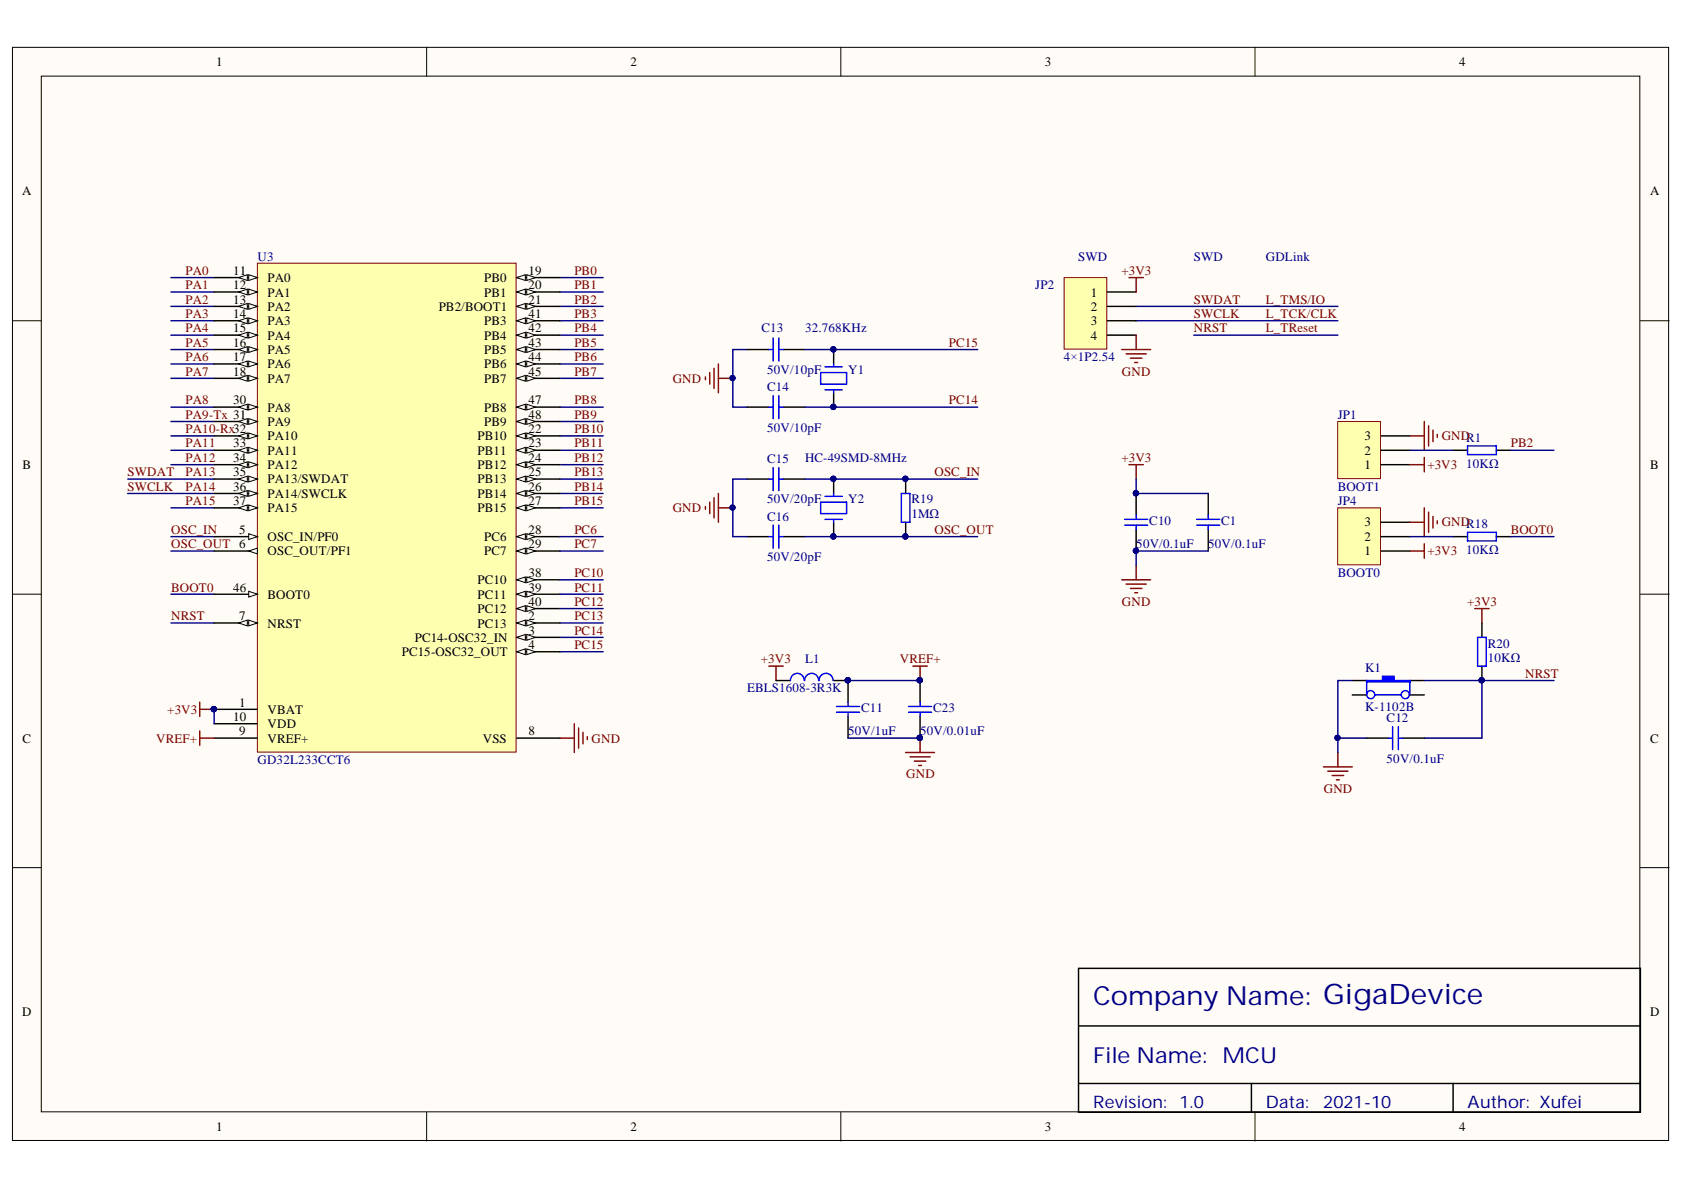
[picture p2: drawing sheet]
<svg xmlns="http://www.w3.org/2000/svg" width="297mm" height="210mm" viewBox="0 0 297 210" stroke-linecap="round" stroke-linejoin="round" font-family="sans-serif">
<defs><g id="words">
<text font-size="4.6" fill="#000080" x="192.8" y="177.2">Company Name: GigaDevice</text>
<text font-size="3.9" fill="#000080" x="192.8" y="187.6">File Name: MCU</text>
<g font-size="3" fill="#000080">
<text x="192.8" y="195.4">Revision:</text>
<text x="208" y="195.4">1.0</text>
<text x="223.3" y="195.4">Data:</text>
<text x="233.4" y="195.4">2021-10</text>
<text x="258.9" y="195.4">Author: Xufei</text>
</g>
<g font-size="2.3">
<text x="38.1" y="11.7">1</text>
<text x="111.2" y="11.7">2</text>
<text x="184.3" y="11.7">3</text>
<text x="257.4" y="11.7">4</text>
<text x="3.9" y="34.5">A</text>
<text x="291.1" y="34.5">A</text>
<text x="41.1" y="48.5">11</text>
<text x="41.1" y="51">12</text>
<text x="41.1" y="53.6">13</text>
<text x="47.2" y="49.8">PA0</text>
<text x="47.2" y="52.3">PA1</text>
<text x="85.4" y="49.8">PB0</text>
<text x="85.4" y="52.3">PB1</text>
<text x="93.2" y="48.5">19</text>
<text x="93.2" y="51">20</text>
<text x="93.2" y="53.6">21</text>
<text x="192.4" y="52.3">1</text>
<text x="41.1" y="56.1">14</text>
<text x="41.1" y="58.6">15</text>
<text x="47.2" y="54.8">PA2</text>
<text x="47.2" y="57.4">PA3</text>
<text x="47.2" y="59.9">PA4</text>
<text x="77.4" y="54.8">PB2/BOOT1</text>
<text x="85.4" y="57.4">PB3</text>
<text x="85.4" y="59.9">PB4</text>
<text x="93.2" y="56.1">41</text>
<text x="93.2" y="58.6">42</text>
<text x="192.4" y="54.8">2</text>
<text x="192.4" y="57.4">3</text>
<text x="192.4" y="59.9">4</text>
<text x="41.1" y="61.2">16</text>
<text x="41.1" y="63.7">17</text>
<text x="47.2" y="62.4">PA5</text>
<text x="47.2" y="65">PA6</text>
<text x="85.4" y="62.4">PB5</text>
<text x="85.4" y="65">PB6</text>
<text x="93.2" y="61.2">43</text>
<text x="93.2" y="63.7">44</text>
<text x="41.1" y="66.2">18</text>
<text x="41.1" y="71.3">30</text>
<text x="47.2" y="67.5">PA7</text>
<text x="85.4" y="67.5">PB7</text>
<text x="93.2" y="66.2">45</text>
<text x="93.2" y="71.3">47</text>
<text x="47.2" y="72.6">PA8</text>
<text x="47.2" y="75.1">PA9</text>
<text x="47.2" y="77.7">PA10</text>
<text x="84.2" y="77.7">PB10</text>
<text x="85.4" y="72.6">PB8</text>
<text x="85.4" y="75.1">PB9</text>
<text x="93.2" y="73.9">48</text>
<text x="93.2" y="76.4">22</text>
<text x="240.7" y="77.7">3</text>
<text x="4" y="82.7">B</text>
<text x="41.1" y="78.9">33</text>
<text x="41.1" y="81.5">34</text>
<text x="41.1" y="84">35</text>
<text x="47.2" y="80.2">PA11</text>
<text x="47.2" y="82.7">PA12</text>
<text x="84.2" y="80.2">PB11</text>
<text x="84.2" y="82.7">PB12</text>
<text x="93.2" y="78.9">23</text>
<text x="93.2" y="81.5">24</text>
<text x="93.2" y="84">25</text>
<text x="240.7" y="82.7">1</text>
<text x="240.7" y="80.2">2</text>
<text x="291.1" y="82.7">B</text>
<text x="41.1" y="86.5">36</text>
<text x="41.1" y="89.1">37</text>
<text x="47.2" y="85.3">PA13/SWDAT</text>
<text x="47.2" y="87.8">PA14/SWCLK</text>
<text x="84.2" y="85.3">PB13</text>
<text x="84.2" y="87.8">PB14</text>
<text x="93.2" y="86.5">26</text>
<text x="93.2" y="89.1">27</text>
<text x="42.2" y="94.1">5</text>
<text x="47.2" y="95.4">OSC_IN/PF0</text>
<text x="47.2" y="90.3">PA15</text>
<text x="84.2" y="90.3">PB15</text>
<text x="85.4" y="95.4">PC6</text>
<text x="93.2" y="94.1">28</text>
<text x="240.7" y="95.4">2</text>
<text x="240.7" y="92.9">3</text>
<text x="47.2" y="97.9">OSC_OUT/PF1</text>
<text x="85.4" y="97.9">PC7</text>
<text x="93.2" y="96.7">29</text>
<text x="93.2" y="101.7">38</text>
<text x="240.7" y="97.9">1</text>
<text x="41.1" y="104.4">46</text>
<text x="47.2" y="105.6">BOOT0</text>
<text x="84.2" y="103">PC10</text>
<text x="84.2" y="105.6">PC11</text>
<text x="93.2" y="104.4">39</text>
<text x="93.2" y="106.9">40</text>
<text x="42.2" y="109.4">7</text>
<text x="47.2" y="110.7">NRST</text>
<text x="73.2" y="113.2">PC14-OSC32_IN</text>
<text x="84.2" y="110.7">PC13</text>
<text x="84.2" y="108.2">PC12</text>
<text x="93.2" y="109.4">2</text>
<text x="93.2" y="112">3</text>
<text x="70.9" y="115.8">PC15-OSC32_OUT</text>
<text x="93.2" y="114.5">4</text>
<text x="42.2" y="124.6">1</text>
<text x="47.2" y="125.9">VBAT</text>
<text x="4" y="131">C</text>
<text x="41.1" y="127.2">10</text>
<text x="42.2" y="129.7">9</text>
<text x="47.2" y="131">VREF+</text>
<text x="47.2" y="128.4">VDD</text>
<text x="85.2" y="131">VSS</text>
<text x="93.2" y="129.7">8</text>
<text x="291.1" y="131">C</text>
<text x="3.9" y="179.2">D</text>
<text x="291.1" y="179.2">D</text>
<text x="38.1" y="199.5">1</text>
<text x="111.2" y="199.5">2</text>
<text x="184.3" y="199.5">3</text>
<text x="257.4" y="199.5">4</text>
</g>
<g font-size="2.3" fill="#000080">
<text x="45.4" y="46">U3</text>
<text x="190.2" y="46">SWD</text>
<text x="210.6" y="46">SWD</text>
<text x="223.3" y="46">GDLink</text>
<text x="182.6" y="51">JP2</text>
<text x="134.3" y="58.6">C13</text>
<text x="142" y="58.6">32.768KHz</text>
<text x="135.3" y="66">50V/10pF</text>
<text x="149.6" y="66">Y1</text>
<text x="187.7" y="63.7">4×1P2.54</text>
<text x="135.3" y="69">C14</text>
<text x="135.3" y="76.1">50V/10pF</text>
<text x="236" y="73.9">JP1</text>
<text x="135.3" y="81.7">C15</text>
<text x="142" y="81.5">HC-49SMD-8MHz</text>
<text x="258.6" y="82.5">10KΩ</text>
<text x="135.3" y="88.8">50V/20pF</text>
<text x="149.6" y="88.8">Y2</text>
<text x="160.8" y="88.8">R19</text>
<text x="236" y="89.1">JP4</text>
<text x="236" y="86.5">BOOT1</text>
<text x="135.3" y="91.8">C16</text>
<text x="160.8" y="91.3">1MΩ</text>
<text x="202.7" y="92.6">C10</text>
<text x="215.4" y="92.6">C1</text>
<text x="135.3" y="98.9">50V/20pF</text>
<text x="200.4" y="96.7">50V/0.1uF</text>
<text x="213.1" y="96.7">50V/0.1uF</text>
<text x="236" y="101.7">BOOT0</text>
<text x="258.6" y="97.7">10KΩ</text>
<text x="142" y="117">L1</text>
<text x="240.8" y="118.5">K1</text>
<text x="262.4" y="114.2">R20</text>
<text x="262.4" y="116.8">10KΩ</text>
<text x="131.8" y="122.1">EBLS1608-3R3K</text>
<text x="151.9" y="125.6">C11</text>
<text x="164.6" y="125.6">C23</text>
<text x="240.8" y="125.4">K-1102B</text>
<text x="149.6" y="129.7">50V/1uF</text>
<text x="162.3" y="129.7">50V/0.01uF</text>
<text x="244.6" y="127.4">C12</text>
<text x="45.4" y="134.8">GD32L233CCT6</text>
<text x="244.6" y="134.5">50V/0.1uF</text>
</g>
<g font-size="2.3" fill="#800000">
<text x="32.7" y="48.5">PA0</text>
<text x="32.7" y="51">PA1</text>
<text x="32.7" y="53.6">PA2</text>
<text x="101.3" y="53.6">PB2</text>
<text x="101.3" y="51">PB1</text>
<text x="101.3" y="48.5">PB0</text>
<text x="197.8" y="48.5">+3V3</text>
<text x="210.6" y="53.6">SWDAT</text>
<text x="223.3" y="53.6">L_TMS/IO</text>
<text x="32.7" y="56.1">PA3</text>
<text x="32.7" y="58.6">PA4</text>
<text x="101.3" y="56.1">PB3</text>
<text x="101.3" y="58.6">PB4</text>
<text x="210.6" y="58.6">NRST</text>
<text x="210.6" y="56.1">SWCLK</text>
<text x="223.3" y="56.1">L_TCK/CLK</text>
<text x="223.3" y="58.6">L_TReset</text>
<text x="32.7" y="63.7">PA6</text>
<text x="32.7" y="61.2">PA5</text>
<text x="101.3" y="63.7">PB6</text>
<text x="101.3" y="61.2">PB5</text>
<text x="167.4" y="61.2">PC15</text>
<text x="32.7" y="66.2">PA7</text>
<text x="32.7" y="71.3">PA8</text>
<text x="101.3" y="71.3">PB8</text>
<text x="101.3" y="66.2">PB7</text>
<text x="118.7" y="67.5">GND</text>
<text x="167.4" y="71.3">PC14</text>
<text x="197.9" y="66.2">GND</text>
<text x="32.7" y="76.4">PA10-Rx32</text>
<text x="32.7" y="73.9">PA9-Tx 31</text>
<text x="101.3" y="76.4">PB10</text>
<text x="101.3" y="73.9">PB9</text>
<text x="254.3" y="77.7">GNDR1</text>
<text x="22.5" y="84">SWDAT</text>
<text x="32.7" y="84">PA13</text>
<text x="32.7" y="81.5">PA12</text>
<text x="32.7" y="78.9">PA11</text>
<text x="101.3" y="78.9">PB11</text>
<text x="101.3" y="84">PB13</text>
<text x="101.3" y="81.5">PB12</text>
<text x="164.8" y="84">OSC_IN</text>
<text x="197.8" y="81.5">+3V3</text>
<text x="251.8" y="82.7">+3V3</text>
<text x="266.5" y="78.9">PB2</text>
<text x="22.5" y="86.5">SWCLK</text>
<text x="32.7" y="86.5">PA14</text>
<text x="32.7" y="89.1">PA15</text>
<text x="101.3" y="89.1">PB15</text>
<text x="101.3" y="86.5">PB14</text>
<text x="30.2" y="94.1">OSC_IN</text>
<text x="101.3" y="94.1">PC6</text>
<text x="118.7" y="90.3">GND</text>
<text x="164.8" y="94.1">OSC_OUT</text>
<text x="254.3" y="92.9">GNDR18</text>
<text x="266.5" y="94.1">BOOT0</text>
<text x="30.2" y="96.7">OSC_OUT 6</text>
<text x="101.3" y="101.7">PC10</text>
<text x="101.3" y="96.7">PC7</text>
<text x="251.8" y="97.9">+3V3</text>
<text x="30.2" y="104.4">BOOT0</text>
<text x="101.3" y="104.4">PC11</text>
<text x="101.3" y="106.9">PC12</text>
<text x="197.9" y="106.9">GND</text>
<text x="258.8" y="106.9">+3V3</text>
<text x="30.2" y="109.4">NRST</text>
<text x="101.3" y="109.4">PC13</text>
<text x="101.3" y="112">PC14</text>
<text x="101.3" y="114.5">PC15</text>
<text x="134.2" y="117">+3V3</text>
<text x="158.7" y="117">VREF+</text>
<text x="269" y="119.6">NRST</text>
<text x="29.5" y="125.9">+3V3</text>
<text x="27.6" y="131">VREF+</text>
<text x="104.4" y="131">GND</text>
<text x="159.8" y="137.3">GND</text>
<text x="233.5" y="139.8">GND</text>
</g>
</g></defs>
<g fill="#fffcf8" stroke="#000" stroke-width=".18">
<path d="M2.2 8.4h292.1v192.8h-292.1z"/>
<path d="M7.3 13.4h281.9v182.7h-281.9z"/>
</g>
<path d="M75.3 8.4v5M148.3 8.4v5M221.4 8.4v5M2.2 56.6h5.1M289.3 56.6h5.1M2.2 104.8h5.1M289.3 104.8h5.1M2.2 153h5.1M289.3 153h5.1M75.3 196.2v5.1M148.3 196.2v5.1M221.4 196.2v5.1" fill="none" stroke="#000" stroke-width=".18"/>
<g fill="none" stroke="#000" stroke-width=".25">
<path d="M131.8 84.5h3.8M131.8 94.7h3.8M138.1 84.5h3.9M138.1 94.7h3.9M147 84.5v2.5M147 92.1v2.6M159.7 84.5v2.5M159.7 92.1v2.6M238.5 120h2.6M248.7 120h2.5M190.2 170.8h99.1v25.4h-99.1zM190.2 181h99.1"/>
<path d="M190.2 191.1h99.1M220.7 191.1v5.1M256.3 191.1v5.1"/>
</g>
<g fill="none" stroke="#00f" stroke-width=".25">
<path d="M135.6 84.5h.8M135.6 94.7h.8M136.4 82.5v4M136.4 92.6v4.1M137.4 84.5h.7M137.4 82.5v4M137.4 92.6v4.1M137.4 94.7h.7M144.8 88.6h4.5v2h-4.5zM145.5 87.5h3.1M145.5 91.6h3.1M147 87v.5"/>
<path d="M147 91.6v.5M159 87h1.5v5.1h-1.5z"/>
</g>
<g fill="#000080" stroke="#000080" stroke-width=".18">
<circle cx="147" cy="94.6" r=".46"/>
<circle cx="147" cy="84.5" r=".46"/>
<circle cx="129.2" cy="89.5" r=".46"/>
<circle cx="159.7" cy="94.6" r=".46"/>
<circle cx="159.7" cy="84.5" r=".46"/>
</g>
<path d="M30.2 94.7h7.6M30.2 97.2h7.6M131.8 84.5h-2.5v10.2h2.5M142 84.5h30.5M142 94.7h30.5" fill="none" stroke="#000080" stroke-width=".25"/>
<path d="M124.4 89.3v.5M125.2 88.6v2M126 87.8v3.6M126.7 87v5.1M126.7 89.6h2.6" fill="none" stroke="#800000" stroke-width=".25"/>
<path d="M241.1 120h2.8v-.7h2v.7h2.8v.3h-7.6z" fill-rule="evenodd" fill="#00f"/>
<g fill="none" stroke="#00f" stroke-width=".25">
<path d="M258.9 93.9h5v1.5h-5zM260.6 112.4h1.6v5.1h-1.6zM241.1 120h2.8v-.7h2v.7h2.8v.3h-7.6zM241.1 120v2.6M242.6 122.6h4.6M244.9 130.2h.7M245.6 128.2v4M246.7 130.2h.7M246.7 128.2v4M248.7 120v2.6"/>
<circle cx="241.8" cy="122.5" r=".71"/>
<circle cx="247.9" cy="122.5" r=".71"/>
</g>
<path d="M256.3 94.7h2.6M263.9 94.7h2.6M261.4 109.9v2.5M261.4 117.5v2.5M238.5 122.6h2.6M241.1 130.2h3.8M247.4 130.2h3.8M248.7 122.6h2.5" fill="none" stroke="#000" stroke-width=".25"/>
<path d="M260.1 107.3h2.6M261.4 107.3v2.6M233.4 135.3h5.1M234.2 136h3.6M235 136.8h2M235.7 137.6h.5M236 132.7v2.6" fill="none" stroke="#800000" stroke-width=".25"/>
<path d="M30.2 109.9h7.6M236 130.2h5.1M238.5 120h-2.5v12.7M251.2 120h22.9M261.4 120v10.2h-10.2" fill="none" stroke="#000080" stroke-width=".25"/>
<g fill="#000080" stroke="#000080" stroke-width=".18">
<circle cx="235.9" cy="130.1" r=".46"/>
<circle cx="261.3" cy="120" r=".46"/>
</g>
<path d="M236 89.6h7.5v10h-7.5z" fill="#ffffb0" stroke="#800000" stroke-width=".18"/>
<g fill="none" stroke="#000" stroke-width=".25">
<path d="M131.8 71.8h3.8M131.8 61.7h3.8M138.1 71.8h3.9M138.1 61.7h3.9M147 61.7v2.5M147 69.3v2.5M256.3 79.4h2.6M263.9 79.4h2.6M200.4 87v3.8M200.4 93.4v3.8M213.1 87v3.8M213.1 93.4v3.8"/>
<path d="M243.6 97.2h5.1M243.6 94.7h5.1M243.6 92.1h5.1M136.9 120h2.5M147 120h2.6v3.8M149.6 126.4v3.8M162.3 120v3.8M162.3 126.4v3.8"/>
</g>
<g fill="none" stroke="#800000" stroke-width=".25">
<path d="M124.4 66.5v.5M125.2 65.7v2M126 65v3.5M126.7 64.2v5.1M126.7 66.7h2.6M199.1 82h2.6M200.4 82v2.5M200.4 99.7v2.6M248.7 92.1h2.5M248.7 97.2h2.5M251.2 89.6v5.1M251.2 95.9v2.6"/>
<path d="M252 90.3v3.6M252.8 91.1v2M253.5 91.9v.5M135.6 117.5h2.5M136.9 117.5v2.5M161 117.5h2.6M162.3 117.5v2.5M197.9 102.3h5M198.6 103h3.6M199.4 103.8h2M200.2 104.6h.5M35.2 123.8v2.6"/>
<path d="M35.2 125.1h2.6M98.8 130.2h2.5M101.3 127.7v5M102.1 128.4v3.6M102.8 129.2v2M103.6 129.9v.5M159.7 132.7h5.1M160.5 133.5h3.6M161.3 134.3h2M162 135h.5M162.3 130.2v2.5"/>
</g>
<g fill="none" stroke="#000080" stroke-width=".25">
<path d="M30.2 59.1h7.6M30.2 54h7.6M30.2 56.6h7.6M30.2 49h7.6M30.2 51.5h7.6M98.8 59.1h7.6M98.8 54h7.6M98.8 49h7.6M98.8 51.5h7.6M200.4 54h35.6M200.4 56.6h35.6M210.6 59.1h25.4"/>
<path d="M30.2 71.8h7.6M30.2 74.3h7.6M30.2 79.4h7.6M30.2 66.7h7.6M30.2 64.2h7.6M30.2 61.7h7.6M30.2 76.9h7.6M98.8 71.8h7.6M98.8 74.3h7.6M98.8 79.4h7.6M98.8 66.7h7.6M98.8 64.2h7.6"/>
<path d="M98.8 61.7h7.6M98.8 76.9h7.6M131.8 61.7h-2.5v10.1h2.5M142 61.7h30.5M142 71.8h30.5M22.5 87h15.3M22.5 84.5h15.3M30.2 82h7.6M98.8 87h7.6M98.8 89.6h7.6M98.8 82h7.6M98.8 84.5h7.6"/>
<path d="M200.4 84.5v2.5h12.7M213.1 97.2h-12.7v2.5M248.7 94.7h7.6M266.5 94.7h7.6M30.2 104.8h7.6M98.8 109.9h7.6M98.8 112.4h7.6M98.8 115h7.6"/>
</g>
<g fill="#000080" stroke="#000080" stroke-width=".18">
<circle cx="200.4" cy="97.1" r=".46"/>
<circle cx="200.4" cy="87" r=".46"/>
<circle cx="149.5" cy="120" r=".46"/>
<circle cx="37.7" cy="125.1" r=".47"/>
<circle cx="129.2" cy="66.7" r=".46"/>
<circle cx="147" cy="61.6" r=".46"/>
<circle cx="147" cy="71.8" r=".46"/>
<circle cx="162.2" cy="130.1" r=".46"/>
<circle cx="162.2" cy="120" r=".46"/>
</g>
<g fill="none" stroke="#00f" stroke-width=".25">
<path d="M136.4 59.6v4.1M137.4 59.6v4.1M135.6 71.8h.8M135.6 61.7h.8M136.4 69.8v4M137.4 71.8h.7M137.4 69.8v4M137.4 61.7h.7M144.8 65.7h4.5v2h-4.5zM145.5 68.8h3.1M145.5 64.7h3.1M147 64.2v.5"/>
<path d="M147 68.8v.5M258.9 78.7h5v1.5h-5zM198.4 91.6h4M198.4 92.6h4M200.4 90.8v.8M200.4 92.6v.8M211.1 91.6h4M211.1 92.6h4M213.1 90.8v.8M213.1 92.6v.8M141.9 120a1.22 1.22 0 0 0-1.3-1.2 1.22 1.22 0 0 0-1.2 1.2M144.4 120a1.23 1.23 0 0 0-1.2-1.2 1.23 1.23 0 0 0-1.3 1.2"/>
<path d="M146.9 120a1.23 1.23 0 0 0-1.2-1.2 1.23 1.23 0 0 0-1.2 1.2M147.6 124.6h4M147.6 125.6h4M149.6 123.8v.8M149.6 125.6v.8M160.3 124.6h4M160.3 125.6h4M162.3 123.8v.8M162.3 125.6v.8"/>
</g>
<path d="M236 74.3h7.5v10.1h-7.5z" fill="#ffffb0" stroke="#800000" stroke-width=".18"/>
<path d="M243.6 79.4h5.1M243.6 76.9h5.1M243.6 82h5.1" fill="none" stroke="#000" stroke-width=".25"/>
<path d="M248.7 76.9h2.5M251.2 74.3v5.1M252 75.1v3.6M252.8 75.9v2M253.5 76.6v.5M248.7 82h2.5M251.2 80.7v2.5" fill="none" stroke="#800000" stroke-width=".25"/>
<path d="M98.8 56.6h7.6M248.7 79.4h7.6M266.5 79.4h7.6M30.2 89.6h7.6" fill="none" stroke="#000080" stroke-width=".25"/>
<path d="M187.7 49h7.5v12.6h-7.5z" fill="#ffffb0" stroke="#800000" stroke-width=".18"/>
<path d="M195.3 51.5h5.1M195.3 54h5.1M195.3 56.6h5.1M195.3 59.1h5.1" fill="none" stroke="#000" stroke-width=".25"/>
<path d="M199.1 49h2.6M200.4 49v2.5M200.4 59.1v2.6M197.9 61.7h5M198.6 62.4h3.6M199.4 63.2h2M200.2 63.9h.5" fill="none" stroke="#800000" stroke-width=".25"/>
<path d="M45.4 46.4h45.6v86.3h-45.6z" fill="#ffffb0" stroke="#800000" stroke-width=".18"/>
<path d="M37.8 104.8h7.6" fill="none" stroke="#000" stroke-width=".25"/>
<path d="M43.9 104.3l1.5 .5-1.5 .5z" fill="#fffcf8"/>
<path d="M43.9 104.3l1.5 .5-1.5 .5z" fill="none" stroke="#000" stroke-width=".18"/>
<path d="M37.8 109.9h7.6" fill="none" stroke="#000" stroke-width=".25"/>
<path d="M43.9 109.4l1.5 .5-1.5 .5z" fill="#fffcf8"/>
<path d="M43.9 109.4l1.5 .5-1.5 .5z" fill="none" stroke="#000" stroke-width=".18"/>
<path d="M42.1 109.9l1.5-.5v1z" fill="#fffcf8"/>
<path d="M42.1 109.9l1.5-.5v1z" fill="none" stroke="#000" stroke-width=".18"/>
<path d="M37.8 94.7h7.6" fill="none" stroke="#000" stroke-width=".25"/>
<path d="M43.9 94.1l1.5 .6-1.5 .5z" fill="#fffcf8"/>
<path d="M43.9 94.1l1.5 .6-1.5 .5z" fill="none" stroke="#000" stroke-width=".18"/>
<path d="M37.8 97.2h7.6" fill="none" stroke="#000" stroke-width=".25"/>
<path d="M43.9 97.2l1.5-.5v1z" fill="#fffcf8"/>
<path d="M43.9 97.2l1.5-.5v1z" fill="none" stroke="#000" stroke-width=".18"/>
<path d="M37.8 49h7.6" fill="none" stroke="#000" stroke-width=".25"/>
<path d="M43.9 48.5l1.5 .5-1.5 .5z" fill="#fffcf8"/>
<path d="M43.9 48.5l1.5 .5-1.5 .5z" fill="none" stroke="#000" stroke-width=".18"/>
<path d="M42.1 49l1.5-.5v1z" fill="#fffcf8"/>
<path d="M42.1 49l1.5-.5v1z" fill="none" stroke="#000" stroke-width=".18"/>
<path d="M37.8 51.5h7.6" fill="none" stroke="#000" stroke-width=".25"/>
<path d="M43.9 51l1.5 .5-1.5 .5z" fill="#fffcf8"/>
<path d="M43.9 51l1.5 .5-1.5 .5z" fill="none" stroke="#000" stroke-width=".18"/>
<path d="M42.1 51.5l1.5-.5v1z" fill="#fffcf8"/>
<path d="M42.1 51.5l1.5-.5v1z" fill="none" stroke="#000" stroke-width=".18"/>
<path d="M37.8 54h7.6" fill="none" stroke="#000" stroke-width=".25"/>
<path d="M43.9 53.5l1.5 .5-1.5 .5z" fill="#fffcf8"/>
<path d="M43.9 53.5l1.5 .5-1.5 .5z" fill="none" stroke="#000" stroke-width=".18"/>
<path d="M42.1 54l1.5-.5v1z" fill="#fffcf8"/>
<path d="M42.1 54l1.5-.5v1z" fill="none" stroke="#000" stroke-width=".18"/>
<path d="M37.8 56.6h7.6" fill="none" stroke="#000" stroke-width=".25"/>
<path d="M43.9 56.1l1.5 .5-1.5 .5z" fill="#fffcf8"/>
<path d="M43.9 56.1l1.5 .5-1.5 .5z" fill="none" stroke="#000" stroke-width=".18"/>
<path d="M42.1 56.6l1.5-.5v1z" fill="#fffcf8"/>
<path d="M42.1 56.6l1.5-.5v1z" fill="none" stroke="#000" stroke-width=".18"/>
<path d="M37.8 59.1h7.6" fill="none" stroke="#000" stroke-width=".25"/>
<path d="M43.9 58.6l1.5 .5-1.5 .5z" fill="#fffcf8"/>
<path d="M43.9 58.6l1.5 .5-1.5 .5z" fill="none" stroke="#000" stroke-width=".18"/>
<path d="M42.1 59.1l1.5-.5v1z" fill="#fffcf8"/>
<path d="M42.1 59.1l1.5-.5v1z" fill="none" stroke="#000" stroke-width=".18"/>
<path d="M37.8 61.7h7.6" fill="none" stroke="#000" stroke-width=".25"/>
<path d="M43.9 61.1l1.5 .6-1.5 .5z" fill="#fffcf8"/>
<path d="M43.9 61.1l1.5 .6-1.5 .5z" fill="none" stroke="#000" stroke-width=".18"/>
<path d="M42.1 61.7l1.5-.6v1.1z" fill="#fffcf8"/>
<path d="M42.1 61.7l1.5-.6v1.1z" fill="none" stroke="#000" stroke-width=".18"/>
<path d="M37.8 64.2h7.6" fill="none" stroke="#000" stroke-width=".25"/>
<path d="M43.9 63.7l1.5 .5-1.5 .5z" fill="#fffcf8"/>
<path d="M43.9 63.7l1.5 .5-1.5 .5z" fill="none" stroke="#000" stroke-width=".18"/>
<path d="M42.1 64.2l1.5-.5v1z" fill="#fffcf8"/>
<path d="M42.1 64.2l1.5-.5v1z" fill="none" stroke="#000" stroke-width=".18"/>
<path d="M37.8 66.7h7.6" fill="none" stroke="#000" stroke-width=".25"/>
<path d="M43.9 66.2l1.5 .5-1.5 .5z" fill="#fffcf8"/>
<path d="M43.9 66.2l1.5 .5-1.5 .5z" fill="none" stroke="#000" stroke-width=".18"/>
<path d="M42.1 66.7l1.5-.5v1z" fill="#fffcf8"/>
<path d="M42.1 66.7l1.5-.5v1z" fill="none" stroke="#000" stroke-width=".18"/>
<path d="M37.8 71.8h7.6" fill="none" stroke="#000" stroke-width=".25"/>
<path d="M43.9 71.3l1.5 .5-1.5 .5z" fill="#fffcf8"/>
<path d="M43.9 71.3l1.5 .5-1.5 .5z" fill="none" stroke="#000" stroke-width=".18"/>
<path d="M42.1 71.8l1.5-.5v1z" fill="#fffcf8"/>
<path d="M42.1 71.8l1.5-.5v1z" fill="none" stroke="#000" stroke-width=".18"/>
<path d="M37.8 74.3h7.6" fill="none" stroke="#000" stroke-width=".25"/>
<path d="M43.9 73.8l1.5 .5-1.5 .6z" fill="#fffcf8"/>
<path d="M43.9 73.8l1.5 .5-1.5 .6z" fill="none" stroke="#000" stroke-width=".18"/>
<path d="M42.1 74.3l1.5-.5v1.1z" fill="#fffcf8"/>
<path d="M42.1 74.3l1.5-.5v1.1z" fill="none" stroke="#000" stroke-width=".18"/>
<path d="M37.8 76.9h7.6" fill="none" stroke="#000" stroke-width=".25"/>
<path d="M43.9 76.4l1.5 .5-1.5 .5z" fill="#fffcf8"/>
<path d="M43.9 76.4l1.5 .5-1.5 .5z" fill="none" stroke="#000" stroke-width=".18"/>
<path d="M42.1 76.9l1.5-.5v1z" fill="#fffcf8"/>
<path d="M42.1 76.9l1.5-.5v1z" fill="none" stroke="#000" stroke-width=".18"/>
<path d="M37.8 79.4h7.6" fill="none" stroke="#000" stroke-width=".25"/>
<path d="M43.9 78.9l1.5 .5-1.5 .5z" fill="#fffcf8"/>
<path d="M43.9 78.9l1.5 .5-1.5 .5z" fill="none" stroke="#000" stroke-width=".18"/>
<path d="M42.1 79.4l1.5-.5v1z" fill="#fffcf8"/>
<path d="M42.1 79.4l1.5-.5v1z" fill="none" stroke="#000" stroke-width=".18"/>
<path d="M37.8 82h7.6" fill="none" stroke="#000" stroke-width=".25"/>
<path d="M43.9 81.5l1.5 .5-1.5 .5z" fill="#fffcf8"/>
<path d="M43.9 81.5l1.5 .5-1.5 .5z" fill="none" stroke="#000" stroke-width=".18"/>
<path d="M42.1 82l1.5-.5v1z" fill="#fffcf8"/>
<path d="M42.1 82l1.5-.5v1z" fill="none" stroke="#000" stroke-width=".18"/>
<path d="M37.8 84.5h7.6" fill="none" stroke="#000" stroke-width=".25"/>
<path d="M43.9 84l1.5 .5-1.5 .5z" fill="#fffcf8"/>
<path d="M43.9 84l1.5 .5-1.5 .5z" fill="none" stroke="#000" stroke-width=".18"/>
<path d="M42.1 84.5l1.5-.5v1z" fill="#fffcf8"/>
<path d="M42.1 84.5l1.5-.5v1z" fill="none" stroke="#000" stroke-width=".18"/>
<path d="M37.8 87h7.6" fill="none" stroke="#000" stroke-width=".25"/>
<path d="M43.9 86.5l1.5 .5-1.5 .5z" fill="#fffcf8"/>
<path d="M43.9 86.5l1.5 .5-1.5 .5z" fill="none" stroke="#000" stroke-width=".18"/>
<path d="M42.1 87l1.5-.5v1z" fill="#fffcf8"/>
<path d="M42.1 87l1.5-.5v1z" fill="none" stroke="#000" stroke-width=".18"/>
<path d="M37.8 89.6h7.6" fill="none" stroke="#000" stroke-width=".25"/>
<path d="M43.9 89.1l1.5 .5-1.5 .5z" fill="#fffcf8"/>
<path d="M43.9 89.1l1.5 .5-1.5 .5z" fill="none" stroke="#000" stroke-width=".18"/>
<path d="M42.1 89.6l1.5-.5v1z" fill="#fffcf8"/>
<path d="M42.1 89.6l1.5-.5v1z" fill="none" stroke="#000" stroke-width=".18"/>
<path d="M91.1 49h7.7" fill="none" stroke="#000" stroke-width=".25"/>
<path d="M91.1 49l1.6-.5v1z" fill="#fffcf8"/>
<path d="M91.1 49l1.6-.5v1z" fill="none" stroke="#000" stroke-width=".18"/>
<path d="M92.9 48.5l1.5 .5-1.5 .5z" fill="#fffcf8"/>
<path d="M92.9 48.5l1.5 .5-1.5 .5z" fill="none" stroke="#000" stroke-width=".18"/>
<path d="M91.1 51.5h7.7" fill="none" stroke="#000" stroke-width=".25"/>
<path d="M91.1 51.5l1.6-.5v1z" fill="#fffcf8"/>
<path d="M91.1 51.5l1.6-.5v1z" fill="none" stroke="#000" stroke-width=".18"/>
<path d="M92.9 51l1.5 .5-1.5 .5z" fill="#fffcf8"/>
<path d="M92.9 51l1.5 .5-1.5 .5z" fill="none" stroke="#000" stroke-width=".18"/>
<path d="M91.1 54h7.7" fill="none" stroke="#000" stroke-width=".25"/>
<path d="M91.1 54l1.6-.5v1z" fill="#fffcf8"/>
<path d="M91.1 54l1.6-.5v1z" fill="none" stroke="#000" stroke-width=".18"/>
<path d="M92.9 53.5l1.5 .5-1.5 .5z" fill="#fffcf8"/>
<path d="M92.9 53.5l1.5 .5-1.5 .5z" fill="none" stroke="#000" stroke-width=".18"/>
<path d="M91.1 56.6h7.7" fill="none" stroke="#000" stroke-width=".25"/>
<path d="M91.1 56.6l1.6-.5v1z" fill="#fffcf8"/>
<path d="M91.1 56.6l1.6-.5v1z" fill="none" stroke="#000" stroke-width=".18"/>
<path d="M92.9 56.1l1.5 .5-1.5 .5z" fill="#fffcf8"/>
<path d="M92.9 56.1l1.5 .5-1.5 .5z" fill="none" stroke="#000" stroke-width=".18"/>
<path d="M91.1 59.1h7.7" fill="none" stroke="#000" stroke-width=".25"/>
<path d="M91.1 59.1l1.6-.5v1z" fill="#fffcf8"/>
<path d="M91.1 59.1l1.6-.5v1z" fill="none" stroke="#000" stroke-width=".18"/>
<path d="M92.9 58.6l1.5 .5-1.5 .5z" fill="#fffcf8"/>
<path d="M92.9 58.6l1.5 .5-1.5 .5z" fill="none" stroke="#000" stroke-width=".18"/>
<path d="M91.1 61.7h7.7" fill="none" stroke="#000" stroke-width=".25"/>
<path d="M91.1 61.7l1.6-.6v1.1z" fill="#fffcf8"/>
<path d="M91.1 61.7l1.6-.6v1.1z" fill="none" stroke="#000" stroke-width=".18"/>
<path d="M92.9 61.1l1.5 .6-1.5 .5z" fill="#fffcf8"/>
<path d="M92.9 61.1l1.5 .6-1.5 .5z" fill="none" stroke="#000" stroke-width=".18"/>
<path d="M91.1 64.2h7.7" fill="none" stroke="#000" stroke-width=".25"/>
<path d="M91.1 64.2l1.6-.5v1z" fill="#fffcf8"/>
<path d="M91.1 64.2l1.6-.5v1z" fill="none" stroke="#000" stroke-width=".18"/>
<path d="M92.9 63.7l1.5 .5-1.5 .5z" fill="#fffcf8"/>
<path d="M92.9 63.7l1.5 .5-1.5 .5z" fill="none" stroke="#000" stroke-width=".18"/>
<path d="M91.1 66.7h7.7" fill="none" stroke="#000" stroke-width=".25"/>
<path d="M91.1 66.7l1.6-.5v1z" fill="#fffcf8"/>
<path d="M91.1 66.7l1.6-.5v1z" fill="none" stroke="#000" stroke-width=".18"/>
<path d="M92.9 66.2l1.5 .5-1.5 .5z" fill="#fffcf8"/>
<path d="M92.9 66.2l1.5 .5-1.5 .5z" fill="none" stroke="#000" stroke-width=".18"/>
<path d="M91.1 71.8h7.7" fill="none" stroke="#000" stroke-width=".25"/>
<path d="M91.1 71.8l1.6-.5v1z" fill="#fffcf8"/>
<path d="M91.1 71.8l1.6-.5v1z" fill="none" stroke="#000" stroke-width=".18"/>
<path d="M92.9 71.3l1.5 .5-1.5 .5z" fill="#fffcf8"/>
<path d="M92.9 71.3l1.5 .5-1.5 .5z" fill="none" stroke="#000" stroke-width=".18"/>
<path d="M91.1 74.3h7.7" fill="none" stroke="#000" stroke-width=".25"/>
<path d="M91.1 74.3l1.6-.5v1.1z" fill="#fffcf8"/>
<path d="M91.1 74.3l1.6-.5v1.1z" fill="none" stroke="#000" stroke-width=".18"/>
<path d="M92.9 73.8l1.5 .5-1.5 .6z" fill="#fffcf8"/>
<path d="M92.9 73.8l1.5 .5-1.5 .6z" fill="none" stroke="#000" stroke-width=".18"/>
<path d="M91.1 76.9h7.7" fill="none" stroke="#000" stroke-width=".25"/>
<path d="M91.1 76.9l1.6-.5v1z" fill="#fffcf8"/>
<path d="M91.1 76.9l1.6-.5v1z" fill="none" stroke="#000" stroke-width=".18"/>
<path d="M92.9 76.4l1.5 .5-1.5 .5z" fill="#fffcf8"/>
<path d="M92.9 76.4l1.5 .5-1.5 .5z" fill="none" stroke="#000" stroke-width=".18"/>
<path d="M91.1 79.4h7.7" fill="none" stroke="#000" stroke-width=".25"/>
<path d="M91.1 79.4l1.6-.5v1z" fill="#fffcf8"/>
<path d="M91.1 79.4l1.6-.5v1z" fill="none" stroke="#000" stroke-width=".18"/>
<path d="M92.9 78.9l1.5 .5-1.5 .5z" fill="#fffcf8"/>
<path d="M92.9 78.9l1.5 .5-1.5 .5z" fill="none" stroke="#000" stroke-width=".18"/>
<path d="M91.1 82h7.7" fill="none" stroke="#000" stroke-width=".25"/>
<path d="M91.1 82l1.6-.5v1z" fill="#fffcf8"/>
<path d="M91.1 82l1.6-.5v1z" fill="none" stroke="#000" stroke-width=".18"/>
<path d="M92.9 81.5l1.5 .5-1.5 .5z" fill="#fffcf8"/>
<path d="M92.9 81.5l1.5 .5-1.5 .5z" fill="none" stroke="#000" stroke-width=".18"/>
<path d="M91.1 84.5h7.7" fill="none" stroke="#000" stroke-width=".25"/>
<path d="M91.1 84.5l1.6-.5v1z" fill="#fffcf8"/>
<path d="M91.1 84.5l1.6-.5v1z" fill="none" stroke="#000" stroke-width=".18"/>
<path d="M92.9 84l1.5 .5-1.5 .5z" fill="#fffcf8"/>
<path d="M92.9 84l1.5 .5-1.5 .5z" fill="none" stroke="#000" stroke-width=".18"/>
<path d="M91.1 87h7.7" fill="none" stroke="#000" stroke-width=".25"/>
<path d="M91.1 87l1.6-.5v1z" fill="#fffcf8"/>
<path d="M91.1 87l1.6-.5v1z" fill="none" stroke="#000" stroke-width=".18"/>
<path d="M92.9 86.5l1.5 .5-1.5 .5z" fill="#fffcf8"/>
<path d="M92.9 86.5l1.5 .5-1.5 .5z" fill="none" stroke="#000" stroke-width=".18"/>
<path d="M91.1 89.6h7.7" fill="none" stroke="#000" stroke-width=".25"/>
<path d="M91.1 89.6l1.6-.5v1z" fill="#fffcf8"/>
<path d="M91.1 89.6l1.6-.5v1z" fill="none" stroke="#000" stroke-width=".18"/>
<path d="M92.9 89.1l1.5 .5-1.5 .5z" fill="#fffcf8"/>
<path d="M92.9 89.1l1.5 .5-1.5 .5z" fill="none" stroke="#000" stroke-width=".18"/>
<path d="M91.1 109.9h7.7" fill="none" stroke="#000" stroke-width=".25"/>
<path d="M91.1 109.9l1.6-.5v1z" fill="#fffcf8"/>
<path d="M91.1 109.9l1.6-.5v1z" fill="none" stroke="#000" stroke-width=".18"/>
<path d="M92.9 109.4l1.5 .5-1.5 .5z" fill="#fffcf8"/>
<path d="M92.9 109.4l1.5 .5-1.5 .5z" fill="none" stroke="#000" stroke-width=".18"/>
<path d="M91.1 112.4h7.7" fill="none" stroke="#000" stroke-width=".25"/>
<path d="M91.1 112.4l1.6-.5v1z" fill="#fffcf8"/>
<path d="M91.1 112.4l1.6-.5v1z" fill="none" stroke="#000" stroke-width=".18"/>
<path d="M92.9 111.9l1.5 .5-1.5 .5z" fill="#fffcf8"/>
<path d="M92.9 111.9l1.5 .5-1.5 .5z" fill="none" stroke="#000" stroke-width=".18"/>
<path d="M91.1 115h7.7" fill="none" stroke="#000" stroke-width=".25"/>
<path d="M91.1 115l1.6-.5v1z" fill="#fffcf8"/>
<path d="M91.1 115l1.6-.5v1z" fill="none" stroke="#000" stroke-width=".18"/>
<path d="M92.9 114.5l1.5 .5-1.5 .5z" fill="#fffcf8"/>
<path d="M92.9 114.5l1.5 .5-1.5 .5z" fill="none" stroke="#000" stroke-width=".18"/>
<path d="M91.1 94.7h7.7M37.8 125.1h7.6M37.8 130.2h7.6M37.8 127.7h7.6M91.1 130.2h7.7" fill="none" stroke="#000" stroke-width=".25"/>
<circle cx="37.7" cy="125.1" r=".47" fill="#000080" stroke="#000080" stroke-width=".18"/>
<path d="M91.1 94.7l1.6-.6v1.1z" fill="#fffcf8"/>
<path d="M91.1 94.7l1.6-.6v1.1z" fill="none" stroke="#000" stroke-width=".18"/>
<path d="M92.9 94.1l1.5 .6-1.5 .5z" fill="#fffcf8"/>
<path d="M92.9 94.1l1.5 .6-1.5 .5z" fill="none" stroke="#000" stroke-width=".18"/>
<path d="M91.1 97.2h7.7" fill="none" stroke="#000" stroke-width=".25"/>
<path d="M91.1 97.2l1.6-.5v1z" fill="#fffcf8"/>
<path d="M91.1 97.2l1.6-.5v1z" fill="none" stroke="#000" stroke-width=".18"/>
<path d="M92.9 96.7l1.5 .5-1.5 .5z" fill="#fffcf8"/>
<path d="M92.9 96.7l1.5 .5-1.5 .5z" fill="none" stroke="#000" stroke-width=".18"/>
<path d="M91.1 102.3h7.7" fill="none" stroke="#000" stroke-width=".25"/>
<path d="M91.1 102.3l1.6-.5v1z" fill="#fffcf8"/>
<path d="M91.1 102.3l1.6-.5v1z" fill="none" stroke="#000" stroke-width=".18"/>
<path d="M92.9 101.8l1.5 .5-1.5 .5z" fill="#fffcf8"/>
<path d="M92.9 101.8l1.5 .5-1.5 .5z" fill="none" stroke="#000" stroke-width=".18"/>
<path d="M91.1 104.8h7.7" fill="none" stroke="#000" stroke-width=".25"/>
<path d="M91.1 104.8l1.6-.5v1z" fill="#fffcf8"/>
<path d="M91.1 104.8l1.6-.5v1z" fill="none" stroke="#000" stroke-width=".18"/>
<path d="M92.9 104.3l1.5 .5-1.5 .5z" fill="#fffcf8"/>
<path d="M92.9 104.3l1.5 .5-1.5 .5z" fill="none" stroke="#000" stroke-width=".18"/>
<path d="M91.1 107.3h7.7" fill="none" stroke="#000" stroke-width=".25"/>
<path d="M91.1 107.3l1.6-.5v1.1z" fill="#fffcf8"/>
<path d="M91.1 107.3l1.6-.5v1.1z" fill="none" stroke="#000" stroke-width=".18"/>
<path d="M92.9 106.8l1.5 .5-1.5 .6z" fill="#fffcf8"/>
<path d="M92.9 106.8l1.5 .5-1.5 .6z" fill="none" stroke="#000" stroke-width=".18"/>
<g fill="#000080" stroke="#000080" stroke-width=".18">
<circle cx="37.7" cy="125.1" r=".47"/>
<circle cx="149.5" cy="120" r=".46"/>
<circle cx="162.2" cy="120" r=".46"/>
<circle cx="162.2" cy="130.1" r=".46"/>
</g>
<path d="M98.8 94.7h7.6M98.8 97.2h7.6M98.8 102.3h7.6M98.8 104.8h7.6M98.8 107.3h7.6M37.8 125.1v2.6M149.6 120h12.7M149.6 130.2h12.7" fill="none" stroke="#000080" stroke-width=".25"/>
<path d="M35.2 128.9v2.6M35.2 130.2h2.6" fill="none" stroke="#800000" stroke-width=".25"/>
<use href="#words"/>
</svg>
